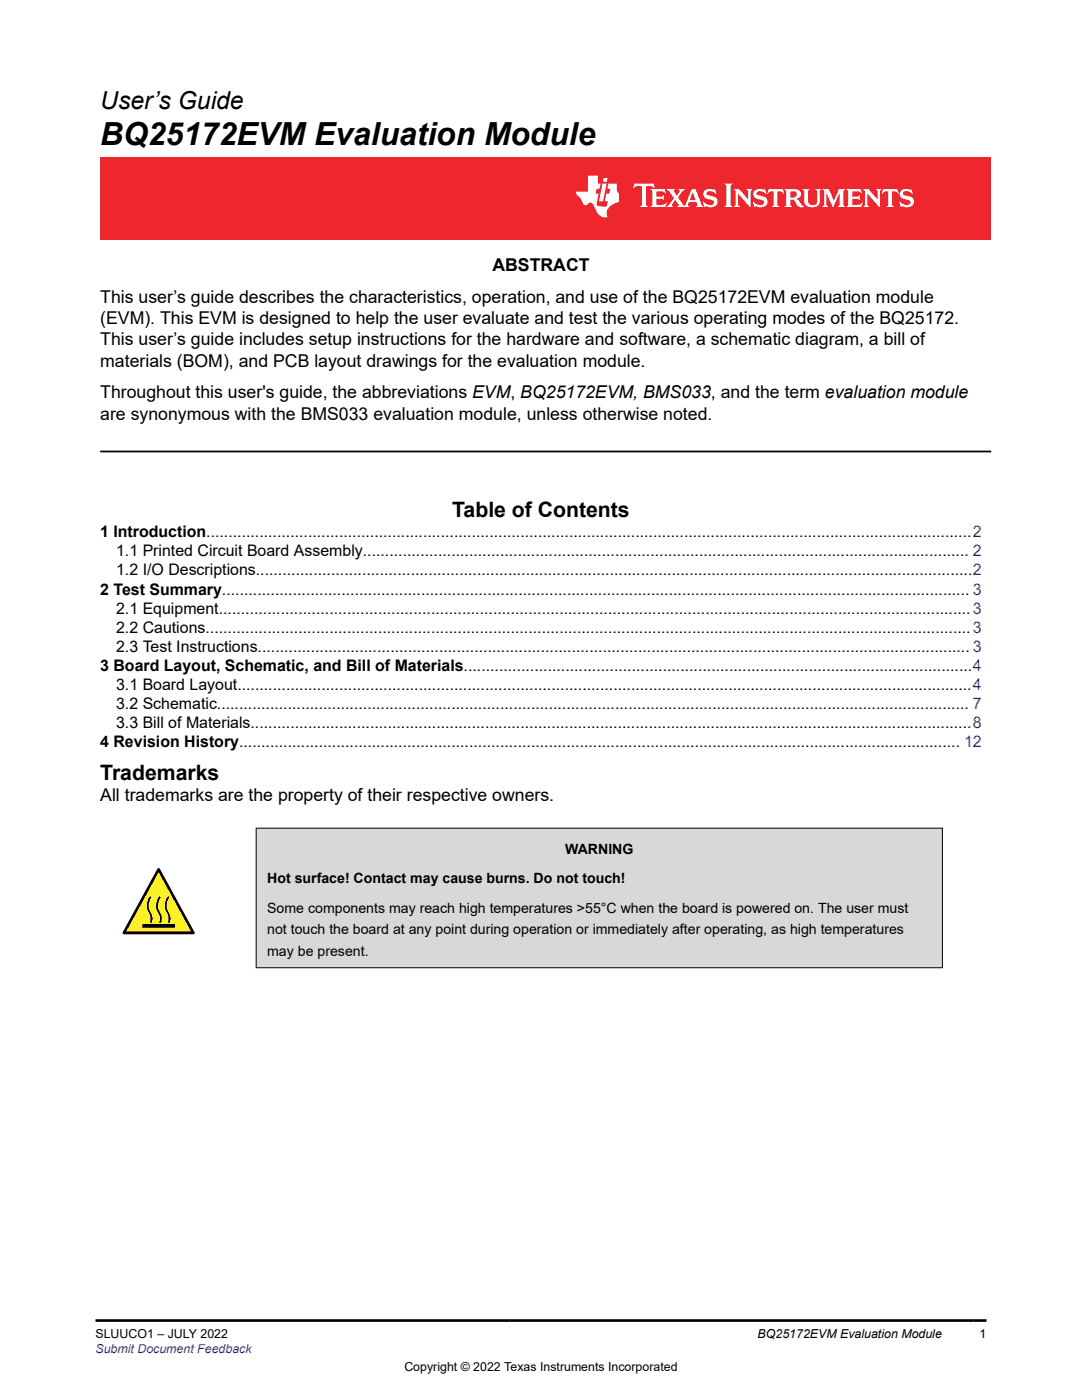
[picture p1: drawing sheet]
<svg xmlns="http://www.w3.org/2000/svg" width="216mm" height="279mm" viewBox="0 0 216 279" stroke-linecap="round" stroke-linejoin="round" font-family="sans-serif">
<defs><g id="words">
<text font-size="6.3" x="20" y="29">BQ25172EVM Evaluation Module</text>
<text font-size="4.9" x="20" y="21.8">User’s Guide</text>
<g font-size="4.2">
<text x="90.2" y="103.1">Table of Contents</text>
<text x="20" y="155.6">Trademarks</text>
</g>
<g font-size="3.5">
<text x="98.2" y="54.1">ABSTRACT</text>
<text x="20" y="60.5">This user’s guide describes the characteristics, operation, and use of the BQ25172EVM evaluation module</text>
<text x="20" y="64.7">(EVM). This EVM is designed to help the user evaluate and test the various operating modes of the BQ25172.</text>
<text x="20" y="68.9">This user’s guide includes setup instructions for the hardware and software, a schematic diagram, a bill of</text>
<text x="20" y="73.2">materials (BOM), and PCB layout drawings for the evaluation module.</text>
<text x="20" y="79.5">Throughout this user's guide, the abbreviations EVM, BQ25172EVM, BMS033, and the term evaluation module</text>
<text x="20" y="83.8">are synonymous with the BMS033 evaluation module, unless otherwise noted.</text>
<text x="20" y="160">All trademarks are the property of their respective owners.</text>
</g>
<g font-size="3.2">
<text x="20" y="107.2">1 Introduction.............................................................................................................................................................................2</text>
<text x="23.2" y="111">1.1 Printed Circuit Board Assembly......................................................................................................................................... 2</text>
<text x="20" y="118.6">2 Test Summary......................................................................................................................................................................... 3</text>
<text x="23.2" y="114.8">1.2 I/O Descriptions..................................................................................................................................................................2</text>
<text x="23.2" y="122.5">2.1 Equipment..........................................................................................................................................................................3</text>
<text x="23.2" y="126.3">2.2 Cautions.............................................................................................................................................................................3</text>
<text x="23.2" y="130.1">2.3 Test Instructions................................................................................................................................................................. 3</text>
<text x="20" y="133.9">3 Board Layout, Schematic, and Bill of Materials...................................................................................................................4</text>
<text x="23.2" y="137.7">3.1 Board Layout......................................................................................................................................................................4</text>
<text x="23.2" y="141.5">3.2 Schematic.......................................................................................................................................................................... 7</text>
<text x="20" y="149.1">4 Revision History................................................................................................................................................................... 12</text>
<text x="23.2" y="145.3">3.3 Bill of Materials...................................................................................................................................................................8</text>
</g>
<g font-size="2.8">
<text x="112.8" y="170.4">WARNING</text>
<text x="53.3" y="176.3">Hot surface! Contact may cause burns. Do not touch!</text>
<text x="53.3" y="182.2">Some components may reach high temperatures &gt;55°C when the board is powered on. The user must</text>
<text x="53.3" y="186.5">not touch the board at any point during operation or immediately after operating, as high temperatures</text>
<text x="53.3" y="190.7">may be present.</text>
</g>
<g font-size="2.5">
<text x="19" y="267.1">SLUUCO1 – JULY 2022</text>
<text x="151.2" y="267.1">BQ25172EVM Evaluation Module</text>
<text x="195.5" y="267.1">1</text>
<text x="80.7" y="273.5">Copyright © 2022 Texas Instruments Incorporated</text>
</g>
<text font-size="2.5" fill="#00f" x="19" y="270">Submit Document Feedback</text>
</g></defs>
<path d="M20 31.4h177.8v16.4h-177.8z" fill="#ed272d"/>
<g fill="#fff">
<path d="M144.6 36.6h1.6l-.4 .4v.2v3.5v.3l.4 .3h-1.6l.3-.3v-.3v-3.5v-.2z"/>
<path d="M146.4 37.7h1.1l1.8 2.1v-1.7l-.3-.4h1.1l-.3 .6v3.1l-2.5-2.7v2l.3 .6h-1.2l.4-.6v-2.4z"/>
<path d="M150.6 38.1a1.86 1.86 0 0 1 1.9-.2l.2-.2 .1 1a1.37 1.37 0 0 0-1.8-.3v.4l.4 .2a1.88 1.88 0 0 1 1.7 .9 1.37 1.37 0 0 1-.6 1.3 1.37 1.37 0 0 1-1.5 0l-.2-.1-.3 .2-.2-1.1a1.46 1.46 0 0 0 2.1 .4v-.4l-.5-.3a1.47 1.47 0 0 1-1.6-1.2z"/>
<path d="M153.4 37.7h2.8l.2 1a.95 .95 0 0 0-1.2-.5l-.1 2.5 .1 .3 .3 .3h-1.5l.4-.3v-.3v-2.3l-.2-.2a.95 .95 0 0 0-1 .5z"/>
<path d="M160.1 37.7h1.5l-.4 .6v1.8a.92 .92 0 0 0 .9 .8 .92 .92 0 0 0 1-.8v-1.8l-.4-.6h1.2l-.3 .4a5.2 5.2 0 0 1-.3 2.9 1.97 1.97 0 0 1-2.7-.4l-.1-2.3z"/>
<path d="M164.1 37.7h1.3l1 2.4 1-2.4h1.3l-.4 .6v2.4v.3l.4 .3h-1.5l.3-.6v-2.2l-1.2 2.9-1.4-2.9v2.2l.3 .6h-1.1l.3-.6v-2.4z"/>
<path d="M168.9 37.7h2.8l.3 .8-.1 .1-.7-.4-1.1 .1-.1 .9h1.2l.4-.3v1l-.4-.2-1.2-.1 .1 1.2 .2 .1a1.76 1.76 0 0 0 1.8-.5l.1 .1-.4 .8h-2.9l.3-.3 .1-.3v-2.4l-.1-.2z"/>
<path d="M172.3 37.7h1l1.8 2.1v-1.7l-.3-.4h1.1l-.3 .6v3.1l-2.5-2.7v2l.3 .6h-1.1l.3-.6v-2.4z"/>
<path d="M176.2 37.7h2.9l.2 1a.95 .95 0 0 0-1.3-.5v2.5v.3l.4 .3h-1.5l.3-.3 .1-.3v-2.3l-.3-.2a.95 .95 0 0 0-1 .5z"/>
<path d="M179.8 38.1a1.86 1.86 0 0 1 1.9-.2l.2-.2 .2 1-.3-.2a1.02 1.02 0 0 0-1.6 .1l.2 .3 .3 .1a1.88 1.88 0 0 1 1.6 .9 1.37 1.37 0 0 1-.6 1.3 1.37 1.37 0 0 1-1.5 0l-.2-.1-.3 .2-.3-1.1h.1a1.45 1.45 0 0 0 2.1 .4v-.4l-.5-.3a1.46 1.46 0 0 1-1.6-1.2z"/>
<path d="M126.6 36.6l-.3 .9 .1 .1a1.59 1.59 0 0 1 1.7-.4v3.5l-.4 .6h1.6l-.4-.6v-3.3v-.2l.3-.1a1.81 1.81 0 0 1 1.5 .4l-.3-.9zM129.8 37.7l.4 .6v2.4l-.1 .3-.3 .3h2.9l.4-.8-.1-.1-.2 .2a2.48 2.48 0 0 1-1.8 .2v-1.2l1.1 .1 .4 .2v-1l-.4 .3h-1.1v-.9l1.2-.1 .6 .4 .1-.1-.3-.8zM133 37.7l1.5 1.8-.9 1.2-.6 .6h1.3l-.2-.3 .6-1.2 .7 1.2-.3 .3h2.5l-.3-.3 .2-.7h1.4l.2 .7-.2 .3h1.5l-.4-.5-1.2-3.1h-.8l-1.1 2.9-.3 .5-1.3-1.7 .8-1.1 .6-.6h-1.3l.3 .4-.7 1-.6-1 .3-.4zM138.2 38.4l.6 1.5h-1.2zM140.6 38.1a1 1 0 0 0-.2 1.1 1 1 0 0 0 .9 .5l1 .3a.48 .48 0 0 1 .2 .5 .48 .48 0 0 1-.4 .4 1.69 1.69 0 0 1-1.8-.7l.2 1.1 .2-.1a2 2 0 0 0 2.4-.6 1.08 1.08 0 0 0-1-1.5l-.9-.2-.2-.3a1.1 1.1 0 0 1 1.9 .1l-.2-1-.3 .2-.4-.2a1.51 1.51 0 0 0-1.4 .4z"/>
<path d="M117.3 35v3.3h-2.4a1.96 1.96 0 0 0 .9 1.2l.2 .3a1.42 1.42 0 0 0 .9 1.2l.2-.1a.69 .69 0 0 1 .6-.4 .69 .69 0 0 1 .7 .3l.4 1a1.93 1.93 0 0 0 2.4 1.5 2.02 2.02 0 0 1 1.5-2.7l.8-.3v-1.7a1.85 1.85 0 0 1-.4-2h-1.7l-.2 1.1h.6l-.2 .9h-.6l-.2 1.2v.3l.5 .1-.2 1h-.8a.85 .85 0 0 1-1.2-.8l.3-1.8h-.5l.2-.9h.5l.3-1.1h-.6v-1.6zM120.2 36.6l-.7 3.6h.8l.7-3.6zM120.4 35.5l-.1 .8h.8l.1-.8z"/>
<path d="M156.5 37.7l.4 .6v2.4l-.1 .3-.3 .3h1.5l-.3-.3v-1.2a.87 .87 0 0 1 1.1 .8 1.03 1.03 0 0 0 1.6 .6 1.9 1.9 0 0 1-1.1-1.2l-.4-.3a.94 .94 0 0 0 .9-1 .94 .94 0 0 0-.9-.9zM157.8 38.2h.1a.78 .78 0 0 1 1.1 .6 .61 .61 0 0 1-.7 .6h-.6z"/>
</g>
<path d="M20 90.1h177.8" fill="none" stroke="#000" stroke-width=".35"/>
<path d="M31.7 173.5l6.9 12.7h-13.9z" fill="#fcf127"/>
<path d="M31.7 173.5l6.9 12.7h-13.9z" fill="none" stroke="#000" stroke-width=".53"/>
<path d="M28.5 184.8h6.3" fill="none" stroke="#000" stroke-width=".44"/>
<path d="M28.5 184.6h6.3v.4h-6.3z" fill="none" stroke="#000" stroke-width=".26"/>
<path d="M30 179.1a2.78 2.78 0 0 0 0 3.3l.2 1-.1 .6M31.9 179.1a2.78 2.78 0 0 0 0 3.3l.2 1-.1 .6M33.6 179.1a2.78 2.78 0 0 0 0 3.3l.2 1-.1 .6" fill="none" stroke="#000" stroke-width=".35"/>
<path d="M51.2 165.3h136.8v27.8h-136.8z" fill-rule="evenodd" fill="#d8d8d8"/>
<path d="M51 165.3h137.1M51.1 165.2v28M188.1 165.2v28M51 193.1h137.1" fill="none" stroke="#000" stroke-width=".2"/>
<path d="M27.7 3.7l-.2 .6 .5-.3h.6v.2v2.2l-.2 .3h1l-.2-.3v-2.2v-.2h.5l.5 .3-.1-.6zM29.8 4.4l.2 .4v1.6l-.2 .3h1.9l.1-.6a1.08 1.08 0 0 1-1.3 .2v-.6h.6l.4 .1v-.6l-.4 .2h-.6v-.6l.2-.1a1 1 0 0 1 1 .3l-.1-.6zM31.8 4.4l1 1.2-1 1.1h.9l-.2-.2 .4-.7 .5 .7-.2 .2h1.6l-.2-.2 .1-.4h1l.1 .4-.1 .2h.9l-.2-.3-.8-2h-.5l-1 2.2-.8-1.1 .9-1.1h-.8l.2 .2-.5 .7-.3-.7 .1-.2zM35.2 4.8l.4 1h-.8zM36.8 4.6a.65 .65 0 0 0-.2 .7 .65 .65 0 0 0 .6 .4l.7 .2 .1 .2a.79 .79 0 0 1-.7 .4 .79 .79 0 0 1-.7-.5l.1 .7 .2-.1a.93 .93 0 0 0 1.1 .1 .93 .93 0 0 0 .4-.9 1.46 1.46 0 0 0-1.2-.6l-.1-.4a1.09 1.09 0 0 1 1.2 .2l-.2-.6-.1 .1-.6-.1zM28.4 7.2l.2 .4v2.3l-.2 .4h1l-.2-.4v-2.3l.2-.4zM29.6 7.9l.2 .4v1.6l-.2 .4h.8l-.3-.4v-1.4l1.7 1.8v-2l.2-.4h-.8l.2 .3 .1 1.1-1.2-1.4zM32.3 8.1a.65 .65 0 0 0-.2 .7 .65 .65 0 0 0 .7 .4l.6 .2 .1 .3a.79 .79 0 0 1-.7 .3 .79 .79 0 0 1-.7-.5l.1 .8 .2-.1a.93 .93 0 0 0 1.1 0 .93 .93 0 0 0 .4-.9 1.46 1.46 0 0 0-1.2-.6l-.1-.4a1.09 1.09 0 0 1 1.2 .2l-.2-.6-.1 .1-.6-.1zM34.1 7.9l-.1 .7a.63 .63 0 0 1 .7-.4l.1 1.7-.3 .4h1l-.2-.4v-1.7a.66 .66 0 0 1 .8 .4l-.1-.7zM36.2 7.9l.2 .4v1.6l-.2 .4h.9l-.2-.2v-.8l.5 .1 .1 .1a.79 .79 0 0 0 1.2 .7l-1-1a.61 .61 0 0 0 .6-.6 .61 .61 0 0 0-.5-.6zM36.9 8.3l.2-.1a.47 .47 0 0 1 .5 .1 .47 .47 0 0 1 .1 .5l-.2 .2h-.6zM38.5 7.9l.2 .3a2.27 2.27 0 0 0 .4 1.9 1.04 1.04 0 0 0 1.7-.6v-1.3l.2-.3h-.8l.2 .4v1.2a.6 .6 0 0 1-.6 .5 .6 .6 0 0 1-.6-.5v-1.2l.3-.4zM41.1 7.9l.2 .4v1.6l-.2 .4h.7l-.2-.4v-1.5l.9 1.9 .8-1.9v1.5l-.2 .4h1l-.3-.4v-1.6l.3-.4h-.8l-.7 1.6-.7-1.6zM44.3 7.9l.2 .4v1.6l-.2 .4h1.9l.1-.6a1.09 1.09 0 0 1-1.3 .1v-.6h.6l.4 .2v-.7l-.4 .2h-.6v-.5l.2-.2a1.01 1.01 0 0 1 1 .3l-.1-.6zM46.4 7.9l.3 .4v1.6l-.3 .4h.8l-.2-.4v-1.4l1.6 1.8v-2l.2-.4h-.7l.2 .3v1.1l-1.2-1.4zM49 7.9l-.1 .7a.63 .63 0 0 1 .8-.4v1.7l-.3 .4h1l-.2-.4v-1.7a.66 .66 0 0 1 .8 .4l-.1-.7zM51.4 8.1a.65 .65 0 0 0-.2 .7 .65 .65 0 0 0 .6 .4l.6 .2 .2 .3a.79 .79 0 0 1-.8 .3 .79 .79 0 0 1-.6-.5l.1 .8 .2-.1a.93 .93 0 0 0 1 0 .93 .93 0 0 0 .5-.9 1.46 1.46 0 0 0-1.3-.6l-.1-.4a1.09 1.09 0 0 1 1.3 .2l-.2-.6-.2 .1-.5-.1z" fill="#231f20"/>
<path d="M21.1 2.3v2.8h-2.1l.1 .4 .9 .9a.95 .95 0 0 0 .9 .9 .59 .59 0 0 1 .6-.3 .59 .59 0 0 1 .5 .3l.4 .8a1.59 1.59 0 0 0 2.1 1.3 1.61 1.61 0 0 1 1-2.2l1-.4-.1-1.4a1.59 1.59 0 0 1-.4-1.7h-1.4l-.2 .9h.5l-.1 .8h-.5l-.2 1v.3h.4l-.2 .9h-.6a.73 .73 0 0 1-1.1-.6l.3-1.6h-.5l.2-.8h.5l.2-.9h-.5v-1.4zM23.6 3.7l-.6 3h.7l.6-3zM23.8 2.7l-.1 .7h.7l.1-.7z" fill="#ed1c24"/>
<path d="M19 15h177.8M19 263.5h177.8" fill="none" stroke="#000" stroke-width=".53"/>
<path d="M0 0h215.9v15.9h-215.9z" fill-rule="evenodd" fill="#fff"/>
<use href="#words"/>
</svg>
